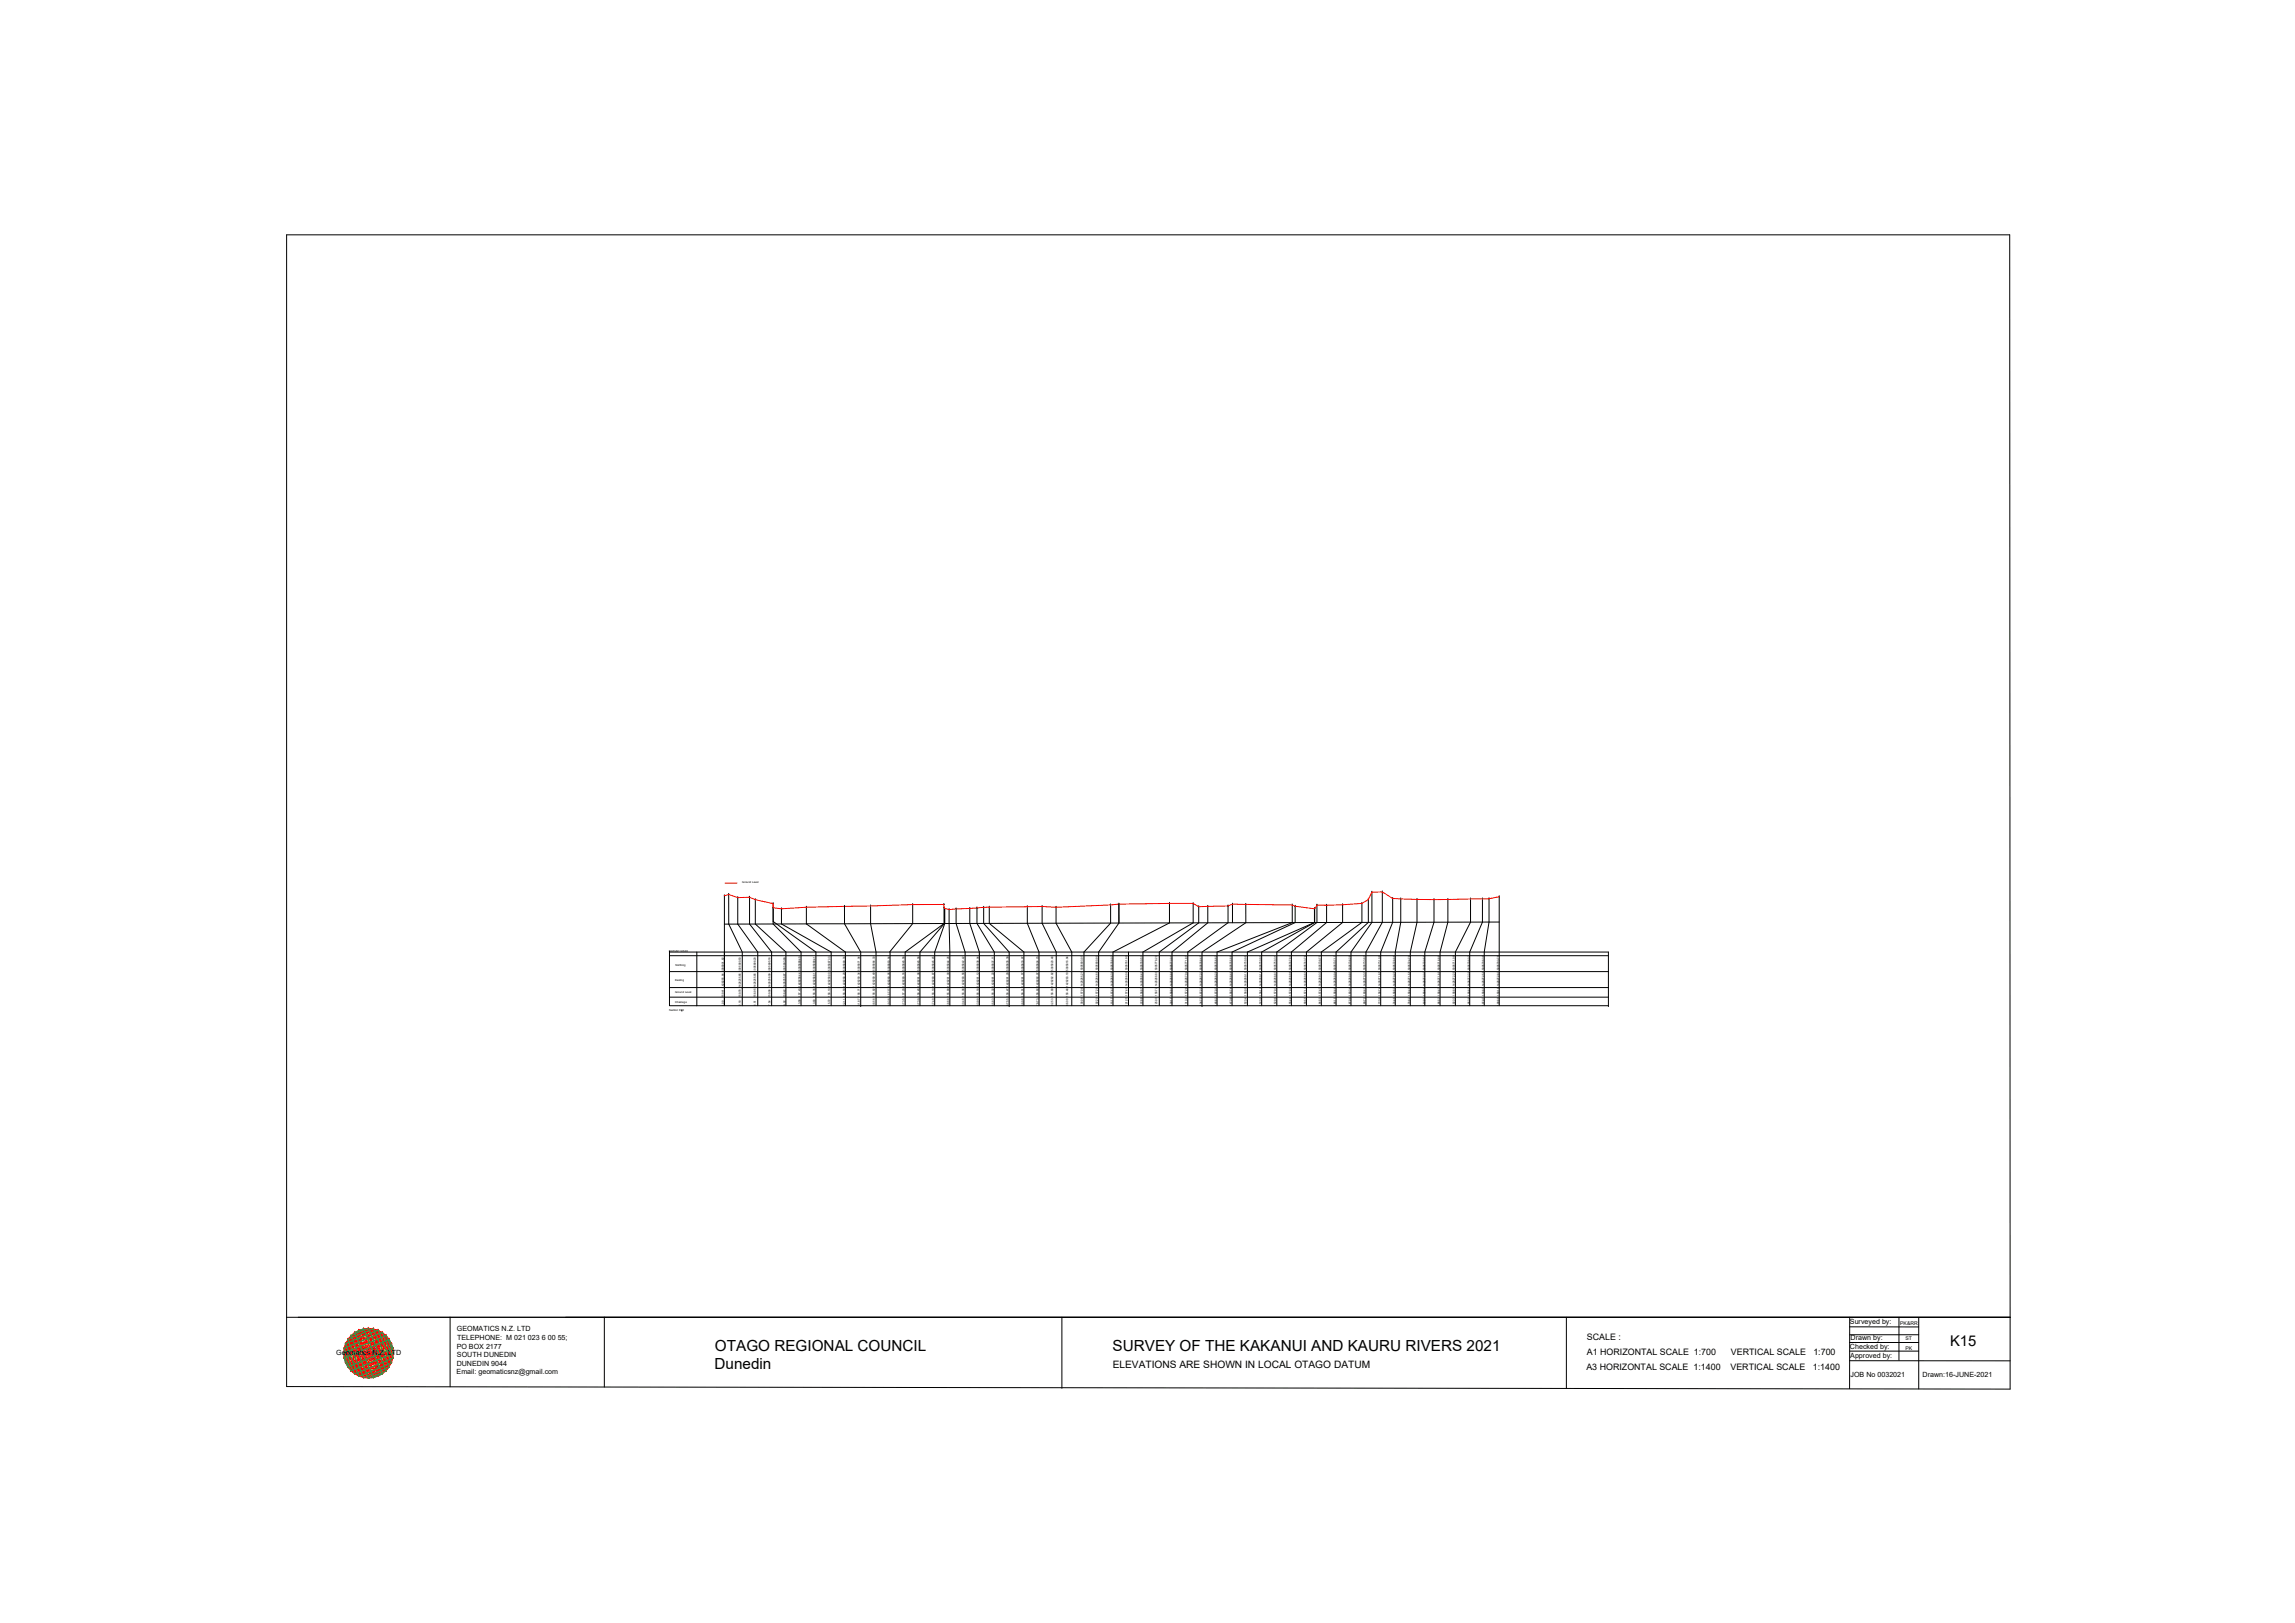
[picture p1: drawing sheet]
<svg xmlns="http://www.w3.org/2000/svg" width="420mm" height="297mm" viewBox="0 0 420 297" stroke-linecap="round" stroke-linejoin="round" font-family="sans-serif">
<defs><g id="words">
<g font-size="2.8">
<text x="130.8" y="250.6">Dunedin</text>
<text x="130.9" y="247.3">OTAGO REGIONAL COUNCIL</text>
<text x="203.7" y="247.3">SURVEY OF THE KAKANUI AND KAURU RIVERS 2021</text>
</g>
<text font-size="2.7" x="357" y="246.4">K15</text>
<text font-size="1.9" x="203.7" y="250.4">ELEVATIONS ARE SHOWN IN LOCAL OTAGO DATUM</text>
<g font-size="1.6">
<text x="290.5" y="245.3">SCALE :</text>
<text x="290.4" y="250.7">A3 HORIZONTAL SCALE 1:1400</text>
<text x="290.5" y="248">A1 HORIZONTAL SCALE 1:700</text>
<text x="316.8" y="250.7">VERTICAL SCALE</text>
<text x="316.9" y="248">VERTICAL SCALE</text>
<text x="331.9" y="250.7">1:1400</text>
<text x="332" y="248">1:700</text>
</g>
<g font-size="1.3">
<text x="83.6" y="243.7">GEOMATICS N.Z. LTD</text>
<text x="83.7" y="245.2">TELEPHONE: M 021 023 6 00 55;</text>
<text x="338.7" y="242.4">Surveyed by:</text>
<text x="338.8" y="245.3">Drawn by:</text>
<text x="61.6" y="248.1">Geomatics N.Z. LTD</text>
<text x="83.6" y="251.5">Email: geomaticsnz@gmail.com</text>
<text x="83.6" y="246.8">PO BOX 2177</text>
<text x="83.6" y="250">DUNEDIN 9044</text>
<text x="83.7" y="248.4">SOUTH DUNEDIN</text>
<text x="338.7" y="246.9">Checked by:</text>
<text x="338.7" y="248.6">Approved by:</text>
<text x="338.8" y="251.9">JOB No 0032021</text>
<text x="352" y="251.9">Drawn:16-JUNE-2021</text>
</g>
<g font-size=".9">
<text x="347.9" y="242.4">PK&amp;RR</text>
<text x="348.8" y="245.3">ST</text>
<text x="348.8" y="247">PK</text>
</g>
<g font-size=".5">
<text x="135.9" y="161.6">Ground Level</text>
<text x="122.5" y="174.1">DATUM 145.00</text>
<text x="123.6" y="179.6">Easting</text>
<text x="123.7" y="176.7">Northing</text>
<text x="122.5" y="185.1">Section K15</text>
<text x="123.6" y="181.7">Ground Level</text>
<text x="123.6" y="183.5">Chainage</text>
<text x="132.5" y="184.1" transform="rotate(-90 132.5 184.1)">1.09</text>
<text x="132.5" y="182.6" transform="rotate(-90 132.5 182.6)">159.41 1426255.84 5005901.62</text>
<text x="135.6" y="184.1" transform="rotate(-90 135.6 184.1)">2.18</text>
<text x="135.6" y="182.5" transform="rotate(-90 135.6 182.5)">159.78 1426255.65 5005900.53</text>
<text x="138.4" y="184" transform="rotate(-90 138.4 184)">4.51</text>
<text x="138.4" y="182.5" transform="rotate(-90 138.4 182.5)">158.95 1426255.85 5005898.20</text>
<text x="141.1" y="184.1" transform="rotate(-90 141.1 184.1)">7.54</text>
<text x="141.1" y="182.5" transform="rotate(-90 141.1 182.5)">159.06 1426256.09 5005895.18</text>
<text x="143.8" y="184.1" transform="rotate(-90 143.8 184.1)">9.02</text>
<text x="143.8" y="182.5" transform="rotate(-90 143.8 182.5)">158.42 1426255.87 5005893.69</text>
<text x="146.5" y="184.1" transform="rotate(-90 146.5 184.1)">13.58</text>
<text x="146.5" y="182.4" transform="rotate(-90 146.5 182.4)">157.43 1426258.44 5005889.40</text>
<text x="149.3" y="184.1" transform="rotate(-90 149.3 184.1)">13.60</text>
<text x="149.3" y="182.4" transform="rotate(-90 149.3 182.4)">156.35 1426258.61 5005889.41</text>
<text x="152" y="184.1" transform="rotate(-90 152 184.1)">15.72</text>
<text x="152" y="182.4" transform="rotate(-90 152 182.4)">156.10 1426259.00 5005887.33</text>
<text x="154.7" y="184.1" transform="rotate(-90 154.7 184.1)">22.11</text>
<text x="154.7" y="182.4" transform="rotate(-90 154.7 182.4)">156.50 1426258.20 5005880.74</text>
<text x="157.4" y="184.1" transform="rotate(-90 157.4 184.1)">31.87</text>
<text x="157.4" y="182.4" transform="rotate(-90 157.4 182.4)">156.71 1426259.34 5005871.04</text>
<text x="160.1" y="184.1" transform="rotate(-90 160.1 184.1)">38.56</text>
<text x="160.1" y="182.4" transform="rotate(-90 160.1 182.4)">156.82 1426259.49 5005864.33</text>
<text x="162.9" y="184" transform="rotate(-90 162.9 184)">49.36</text>
<text x="162.9" y="182.4" transform="rotate(-90 162.9 182.4)">157.17 1426260.05 5005853.54</text>
<text x="165.6" y="184.1" transform="rotate(-90 165.6 184.1)">57.35</text>
<text x="165.6" y="182.4" transform="rotate(-90 165.6 182.4)">157.20 1426260.74 5005845.58</text>
<text x="168.3" y="184.1" transform="rotate(-90 168.3 184.1)">57.39</text>
<text x="168.3" y="182.4" transform="rotate(-90 168.3 182.4)">156.45 1426261.06 5005845.56</text>
<text x="171" y="184.1" transform="rotate(-90 171 184.1)">57.49</text>
<text x="171" y="182.4" transform="rotate(-90 171 182.4)">156.19 1426260.87 5005845.45</text>
<text x="173.8" y="184.1" transform="rotate(-90 173.8 184.1)">58.68</text>
<text x="173.8" y="182.4" transform="rotate(-90 173.8 182.4)">155.89 1426261.00 5005844.26</text>
<text x="176.5" y="184.1" transform="rotate(-90 176.5 184.1)">60.48</text>
<text x="176.5" y="182.4" transform="rotate(-90 176.5 182.4)">156.06 1426260.56 5005842.42</text>
<text x="179.2" y="184.1" transform="rotate(-90 179.2 184.1)">63.99</text>
<text x="179.2" y="182.4" transform="rotate(-90 179.2 182.4)">156.18 1426261.12 5005838.94</text>
<text x="181.9" y="184.1" transform="rotate(-90 181.9 184.1)">65.83</text>
<text x="181.9" y="182.4" transform="rotate(-90 181.9 182.4)">156.32 1426261.22 5005837.11</text>
<text x="184.7" y="184.1" transform="rotate(-90 184.7 184.1)">67.55</text>
<text x="184.7" y="182.4" transform="rotate(-90 184.7 182.4)">156.47 1426261.29 5005835.39</text>
<text x="187.4" y="184.1" transform="rotate(-90 187.4 184.1)">68.98</text>
<text x="187.4" y="182.4" transform="rotate(-90 187.4 182.4)">156.51 1426261.57 5005833.97</text>
<text x="190.1" y="184.1" transform="rotate(-90 190.1 184.1)">78.73</text>
<text x="190.1" y="182.4" transform="rotate(-90 190.1 182.4)">156.62 1426262.07 5005824.23</text>
<text x="192.8" y="184.1" transform="rotate(-90 192.8 184.1)">82.53</text>
<text x="192.8" y="182.4" transform="rotate(-90 192.8 182.4)">156.69 1426262.82 5005820.48</text>
<text x="195.5" y="184.1" transform="rotate(-90 195.5 184.1)">86.09</text>
<text x="195.5" y="182.4" transform="rotate(-90 195.5 182.4)">156.48 1426263.19 5005816.94</text>
<text x="198.3" y="184.1" transform="rotate(-90 198.3 184.1)">100.09 157.08 1426265.21 5005803.07</text>
<text x="201" y="184.1" transform="rotate(-90 201 184.1)">102.20 157.29 1426264.68 5005800.90</text>
<text x="203.7" y="184.1" transform="rotate(-90 203.7 184.1)">115.17 157.47 1426266.36 5005788.03</text>
<text x="206.4" y="184.1" transform="rotate(-90 206.4 184.1)">121.25 157.41 1426266.06 5005781.90</text>
<text x="209.2" y="184.1" transform="rotate(-90 209.2 184.1)">122.66 156.63 1426266.42 5005780.51</text>
<text x="211.9" y="184.1" transform="rotate(-90 211.9 184.1)">125.00 156.72 1426266.80 5005778.20</text>
<text x="214.6" y="184.1" transform="rotate(-90 214.6 184.1)">130.17 156.82 1426266.86 5005773.01</text>
<text x="217.3" y="184.1" transform="rotate(-90 217.3 184.1)">131.32 157.28 1426267.04 5005771.87</text>
<text x="220" y="184.1" transform="rotate(-90 220 184.1)">134.73 157.22 1426267.23 5005768.47</text>
<text x="222.8" y="184.1" transform="rotate(-90 222.8 184.1)">146.63 157.07 1426268.28 5005756.62</text>
<text x="225.5" y="184.1" transform="rotate(-90 225.5 184.1)">147.38 156.74 1426268.45 5005755.88</text>
<text x="228.2" y="184.1" transform="rotate(-90 228.2 184.1)">152.34 156.09 1426269.11 5005750.96</text>
<text x="230.9" y="184.1" transform="rotate(-90 230.9 184.1)">152.39 156.12 1426269.14 5005750.91</text>
<text x="233.7" y="184.1" transform="rotate(-90 233.7 184.1)">152.96 157.03 1426268.83 5005750.31</text>
<text x="236.4" y="184.1" transform="rotate(-90 236.4 184.1)">155.44 157.00 1426268.96 5005747.83</text>
<text x="239.1" y="184.1" transform="rotate(-90 239.1 184.1)">159.55 157.13 1426269.61 5005743.76</text>
<text x="241.8" y="184.1" transform="rotate(-90 241.8 184.1)">164.50 157.47 1426269.33 5005738.77</text>
<text x="244.5" y="184.1" transform="rotate(-90 244.5 184.1)">166.15 158.46 1426269.94 5005737.17</text>
<text x="247.3" y="184.1" transform="rotate(-90 247.3 184.1)">167.06 160.34 1426269.91 5005736.25</text>
<text x="250" y="184.1" transform="rotate(-90 250 184.1)">169.72 160.42 1426270.37 5005733.62</text>
<text x="252.7" y="184.1" transform="rotate(-90 252.7 184.1)">172.38 158.74 1426271.85 5005731.08</text>
<text x="255.4" y="184.1" transform="rotate(-90 255.4 184.1)">174.46 158.62 1426270.29 5005728.86</text>
<text x="258.2" y="184.1" transform="rotate(-90 258.2 184.1)">178.62 158.49 1426271.55 5005724.79</text>
<text x="260.9" y="184.1" transform="rotate(-90 260.9 184.1)">182.97 158.44 1426272.37 5005720.50</text>
<text x="263.6" y="184.1" transform="rotate(-90 263.6 184.1)">186.53 158.47 1426271.89 5005716.88</text>
<text x="266.3" y="184.1" transform="rotate(-90 266.3 184.1)">192.33 158.61 1426272.29 5005711.09</text>
<text x="269.1" y="184.1" transform="rotate(-90 269.1 184.1)">195.39 158.62 1426272.29 5005708.02</text>
<text x="271.7" y="184.1" transform="rotate(-90 271.7 184.1)">197.07 158.67 1426272.59 5005706.36</text>
<text x="274.4" y="184.1" transform="rotate(-90 274.4 184.1)">199.69 159.18 1426272.83 5005703.75</text>
</g>
</g></defs>
<!-- layer: 0 -->
<g fill="none" stroke="#000" stroke-width=".18">
<path d="M52.5 43h315.4l.1 211.2-315.5-.4zM122.6 174.2h.1M122.6 174.9h171.9M122.6 177.8h171.9M127.6 174.2v9.9M132.6 163.9v.1M132.6 164h.1M132.6 174.2v9.9h-5M132.6 164v17M133.4 163.7h.1M133.4 163.7v5.4l2.5 5.1v9.9M135.1 164.3h.1"/>
<path d="M135.1 164.3v4.8l3.6 5.1v9.9M137.2 164.2h.1M137.2 164.2v4.9l4.1 5.1v9.9M138.3 164.7h.1M138.3 164.7v4.4l5.6 5.1v9.9M141.5 165.4h.1M141.5 165.4v3.7l5.2 5.1v9.9M141.6 166.1h.1M141.6 165.4h-.1M141.6 168.7l7.8 5.5v9.9M143.1 166.3h.1M143.1 166.3v2.8l9.1 5.1v9.9"/>
<path d="M147.6 166h.1M147.6 169.1h-15M147.6 166v3.1M147.6 169.1l7.2 5.1v9.9M147.6 166v.1M154.6 165.9h.1M154.6 165.9v3.2l3 5.1v10M159.4 165.8h.1M159.4 165.8v3.3l1 5.1v9.9M163 174.2v9.9M167.1 165.6h.1M167.1 165.6v3.4l-4.2 5.2"/>
<path d="M167.1 165.5v.1M172.8 165.5h.1M172.8 166.1h.1M172.8 166.1v2.9l-7.1 5.2v9.9M172.9 166.3h.1M172.9 166.3v2.7l-4.5 5.2v9.9M173 166.3v2.7l-1.9 5.2v9.9M173.7 166.5h.1M173.8 166.5h.1M173.8 166.5l.1 17.6M173.8 166.5h-.1M175 166.3v.1"/>
<path d="M175 166.3h.1M175 166.3v2.7l1.7 5.2v9.9M177.5 166.3h.1M177.5 166.3v2.7l1.8 5.2v9.9M177.6 166.3h-.1M178.9 166.2h.1M178.9 166.2v2.8l3.1 5.2v9.9M178.9 166.2h-.1M180.1 166.1h.1M180.1 166.1v2.9l4.7 5.2v10M181.1 166h.1M181.1 166v3l6.4 5.2v9.9"/>
<path d="M188.1 165.9h.1M188.1 165.9v3.1l2.1 5.2v9.9M190.8 165.9h.1M190.8 165.9v3.1l2.6 5.2v9.9M193.3 166.1h.1M193.3 166.1v2.9l2.9 5.2v9.9M203.3 165.6h.1M203.3 165.6v3.3l-4.9 5.3v9.9M203.8 174.2v9.9M204.8 165.5h.1M204.8 165.5l.1 3.4-3.8 5.3v9.9M204.8 165.5v3.4"/>
<path d="M204.9 165.5h-.1M206.6 174.2v9.9M209.2 174.2v9.9M212.2 174.2v9.9M214.1 165.3h.1M214.1 165.3v3.6M214.1 165.3v.1M214.6 174.2v9.9M217.5 174.2v9.9M218.4 165.4h.1M218.4 165.4v3.5M218.5 165.4h-.1"/>
<path d="M219.5 165.9h.1M219.5 165.9v3M221.1 165.9h.1M221.1 165.9v3M222.8 174.2v9.9M224.8 165.8h.1M224.8 165.8v3.1M225.6 174.2v9.9M225.6 165.5h.1M225.6 165.5v3.4M228.1 165.5h.1M228.1 165.5v3.4l-8 5.3v10"/>
<path d="M228.4 174.2v9.9M231 174.2v9.9M233.8 174.2v9.9M236.4 174.2v9.9M236.6 165.6h.1M236.6 165.6v3.3M237.1 165.9h.1M237.1 165.9v2.9M239.2 174.2v9.9M240.6 166.3h.1M240.6 166.3v2.5M240.7 166.3h.1"/>
<path d="M240.7 166.3v2.5M240.7 166.3h-.1M241.1 165.7h.1M241.1 165.7v3.1M241.9 174.2v9.9M242.9 165.7h.1M242.9 165.7v3.1M244.6 174.2v9.9M245.8 165.6h.1M245.8 165.6v3.2M247.3 174.2v9.9M249.3 165.3v.1"/>
<path d="M249.3 165.3h.1M249.3 165.3v3.5M250.1 174.2v9.9M250.5 164.6h.1M250.5 164.6v4.2M251.2 163.3h.1M251.2 163.3v5.5M252.8 174.2v9.9M253.1 163.2h.1M253.1 163.2v5.6M255 164.4h.1M255 164.4v4.4"/>
<path d="M255.4 174.2v9.9M256.4 164.5h.1M256.4 164.5v4.3M256.5 164.5h-.1M258.2 174.2v9.9M259.4 164.6h.1M259.4 164.6v4.2M260.8 174.2v9.9M262.5 164.6h.1M262.5 164.6v4.2M262.5 164.6v.1M263.6 174.2v9.9"/>
<path d="M265.1 164.6h.1M265.1 164.6v4.2M266.4 174.2v9.9M269.1 174.2v9.9M269.2 164.5h.1M269.2 164.5v4.3M271.4 164.5h.1M271.4 164.5v4.3M271.7 174.2v9.9M272.6 164.5h.1M272.6 164.5v4.3M274.5 164.1h.1"/>
<path d="M274.5 168.8l-126.9 .3M274.5 164.1v20M122.6 182.5h171.9M122.6 180.7h171.9M124.8 185h.1M127.6 184.1h-5v-9.9h171.9v10M132.6 182.5v1.6h161.9M52.5 241.1h315.5M82.4 241.1v12.7M110.6 241.1v12.8M194.4 241.1v13M286.8 241.1v13"/>
<path d="M338.6 245.7h12.7M338.6 249l29.4 .1M338.6 242.8l12.7 .1M338.6 247.3h12.7M338.6 244.3h12.7M338.6 241.1v13.1M347.7 241.1v7.8M351.3 241.1v13.1"/>
</g>
<!-- layer: geo -->
<g fill="none" stroke="#545454" stroke-width=".18">
<path d="M62.9 247.7h9.1M63 246.8h9v1.8h-9zM63.2 245.9h.1M63.2 245.9h8.5v3.5h-8.5zM63.7 245.1h7.6v5.1h-7.6zM64.2 244.4h6.5v6.5h-6.5zM64.9 243.9h.1M64.9 243.9h5.1v7.6h-5.1zM65.7 243.4h3.5v8.5h-3.5zM66.6 243.2h1.8v8.9h-1.8zM67.5 243.1v9.1M71.3 245.1h.1"/>
<path d="M72 246.8h.1"/>
</g>
<g fill="none" stroke="#ff0" stroke-width=".18">
<path d="M62.9 247.7l4.6-4.6 4.5 4.6-4.5 4.5-4.5-4.5M63 246.8l3.6-3.6 5.4 5.4-3.6 3.5zM63.7 245.1l1.2-1.2 6.4 6.3-1.3 1.3zM64.2 250.9h.1M64.2 244.4l6.5 6.5M65.7 243.4l6 6-2.5 2.5-6-6zM68.4 252.1h.1M68.4 243.2l3.6 3.6-5.4 5.4-3.6-3.6zM69.2 243.4l2.5 2.5-6 6-2.5-2.5zM70 243.9l1.3 1.2-6.4 6.4-1.2-1.3zM70.7 244.4h.1M70.7 244.4l-6.5 6.5"/>
<path d="M70.8 250.9h.1"/>
</g>
<g fill="none" stroke="#00b85c" stroke-width=".18">
<path d="M62.9 247.7l7.8-3.3 1.3 3.3-7.8 3.2zM63 246.8l7-2.9 2 4.7-7.1 2.9zM63 248.6l8.3-3.5 .7 1.7-8.3 3.4zM63.2 245.9l4.3 1.8M63.2 245.9l2.5 6M63.7 245.1l4.7-1.9 2.9 7-4.7 2zM64.2 244.4l3.3-1.3 3.2 7.8-3.2 1.3zM64.9 243.9l1.7-.7 3.4 8.3-1.6 .7zM65.7 243.4l1.8 4.3M67.5 247.7l1.7 4.2M67.5 247.7l4.2 1.7-2.5-6-3.5 8.5M69.2 243.4l-6 2.5"/>
<path d="M71.7 245.9l-8.5 3.5M71.7 249.4l-6 2.5"/>
</g>
<g fill="none" stroke="#f00" stroke-width=".18">
<path d="M62.9 247.7l.3 1.7M62.9 247.7l2.8 4.2M62.9 247.7l6.3 4.2M62.9 247.7h.1M63 248.6h.1M63 246.8h.1M63 246.8l4.5 .9M63 246.8l.7 3.4M63 246.8l3.6 5.3M63 248.6l1.9 2.9M63 248.5l5.4 3.6M63 246.8l7 4.7"/>
<path d="M63 248.6l8.3 1.6M63.2 245.9l1 5M63.2 245.9l4.3 6.3M63.2 249.4l1 1.5M63.2 249.4l4.3 2.8M63.2 245.9l7.5 5M63.2 245.9l8.9 1.8M63.2 249.4l7.5 1.5M63.2 245.9l-.3 1.8M63.2 245.9h.1M63.3 249.4h.1M63.7 250.2h.1"/>
<path d="M63.7 245.1h.1M63.7 245.1l3.8 2.6M63.7 245.1l1.2 6.4M63.7 245.1l4.7 7M63.7 250.2l2.9 1.9M63.7 245.1l8.3 1.7M63.7 250.2l6.3 1.3M63.7 245.1l-.7 3.4M64.2 244.5h.1M64.2 244.4l1.5 7.5M64.2 244.4l5 7.5M64.2 244.4l7.5 5-8.8-1.7"/>
<path d="M64.2 250.9l1.5 1M64.2 244.4l-1 1.5M64.2 244.4l7.5 1.5M64.2 250.9l5 1M64.2 244.4l-1 5M64.3 250.9h.1M64.9 243.9h.1M64.9 251.5h.1M64.9 243.9l2.6 3.8M64.9 243.9l1.7 8.2M64.9 243.9l-1.9 2.9M64.9 251.5l3.5 .6"/>
<path d="M64.9 243.9l-1.2 6.3M65.7 243.5h.1M65.7 243.4l1.8 8.8M65.7 243.4l5 7.5M65.7 243.4l-1.5 1M65.7 243.4l6.3 4.3M65.7 243.4l-2.8 4.3M65.7 243.4l5 1M65.7 251.9l1.8 .3M65.7 243.4l-1.5 7.5M65.8 251.9h.1M66.6 243.2h.1"/>
<path d="M66.6 252.2h.1M66.6 243.2l.9 4.5M66.6 243.2l-2.9 1.9M66.6 243.2l-3.6 5.3M66.6 243.2l3.4 .7M66.6 243.2l-1.7 8.3M67.4 243.1h.1M67.5 247.7l.9 4.5M67.5 247.7l2.5 3.8M67.5 247.7l3.8 2.5M67.5 247.7l4.5 .9M67.5 247.7l-4.5 .9"/>
<path d="M67.5 247.7l-2.6 3.8M67.5 243.1l1.7 8.8M67.5 243.1l-1.8 .3M67.5 243.1l4.2 6.3M67.5 243.1l-4.3 2.8M67.5 243.1l4.2 2.8M67.5 243.1l-4.3 6.3M67.5 243.1l1.7 .3M67.5 243.1l-1.8 8.8M67.5 252.2h.1M68.4 252.1h.1M68.4 243.2h.1"/>
<path d="M68.4 243.2l-1.8 9M68.4 243.2l1.6 8.3M68.4 243.2l-3.5 .7M68.4 243.2l3.6 5.4M68.4 243.2l-5.4 3.6M68.4 243.2l2.9 1.9M68.4 243.2l-4.7 7M69.2 243.4h.1M69.2 243.4l1.5 7.5M69.2 243.4l-5 1M69.2 251.9l-1.7 .3M69.2 243.4l2.8 4.3"/>
<path d="M69.2 243.4l-6.3 4.3M69.2 243.4l1.5 1M69.2 243.4l-5 7.5M69.2 243.4l-1.7 8.8M69.2 251.9h.1M70 251.5h.1M70 243.9h.1M70 243.9l-2.5 3.8M70 243.9l1.3 6.3M70 243.9l-6.3 1.2M70 251.5l-3.4 .6M70 243.9l2 2.9"/>
<path d="M70 243.9l-7 4.6M70 243.9l-1.6 8.2M70.7 244.4h.1M70.7 244.4l1 5M70.7 244.4l-7.5 1.5M70.7 250.9l-5 1M70.7 244.4l1 1.5M70.7 244.4l-7.5 5M70.7 250.9l-1.5 1M70.7 244.4l-5 7.5M70.7 244.4l-1.5 7.5M70.7 250.9h.1"/>
<path d="M71.3 245.1h.1M71.3 245.1l-7.6 5.1M71.3 245.1l.7 3.5M71.3 245.1l-8.3 1.7M71.3 250.2l-6.4 1.3M71.3 250.2l-2.9 1.9M71.3 245.1l-4.7 7M71.3 245.1l-1.3 6.4M71.3 250.2h.1M71.3 245.1l-6.4-1.2 7.1 4.6M71.7 245.9h.1M71.7 249.4h.1"/>
<path d="M71.7 245.9l.3 1.8M71.7 249.4l-7.5 1.5M71.7 249.4l-4.2 2.8M71.7 249.4l-1 1.5M71.7 245.9l-1 5M71.7 245.9l-8.8 1.8M71.7 245.9l-7.5 5M71.7 245.9l-4.2 6.3M72 246.8h.1M72 248.5h.1M72 246.8l-4.5 .9M72 248.6l-8.3 1.6"/>
<path d="M72 246.8l-5.4-3.6 4.7 7M72 246.8l-7.1 4.7M72 248.6l-5.4 3.5M72 246.8l-3.6 5.3M72 248.5l-2 3M72 246.8l-.7 3.4M72 247.6h.1M72 247.7l-8.8 1.7M72 247.7l-6.3 4.2M72 247.7l-2.8 4.2M72 247.7l-.3 1.7"/>
</g>
<!-- layer: 0 -->
<path d="M132.6 164l.8-.3 1.7 .6 2.1-.1 1.1 .5 3.2 .7 .1 .7 1.5 .2 4.5-.3 19.5-.4 5.7-.1 .1 .8 .9 .2 5.1-.3a115.6 115.6 0 0 1 14.4-.1l11.5-.6 13.6-.2 1.1 .6 5.3-.1 .8-.3 11 .1 .5 .3 3.5 .4 .5-.6 4.7-.1 3.5-.3 1.2-.7 .7-1.3 1.9-.1 1.9 1.2 1.4 .1 6.1 .1 8.9-.1h1.2l1.9-.4M132.7 161.6h2.2" fill="none" stroke="#f00" stroke-width=".18"/>
<!-- layer: Datum revision K8-21 -->
<g fill="none" stroke="#000" stroke-width=".18">
<path d="M214.1 168.9l-10.3 5.3M218.4 168.9l-9.2 5.3M219.5 168.9l-7.3 5.3M221.1 168.9l-6.5 5.3M224.8 168.9l-7.3 5.3M236.6 168.9l-13.8 5.3M237.1 168.8l-11.5 5.4M240.6 168.8l-12.2 5.4M240.7 168.8l-9.7 5.4M241.1 168.8l-7.3 5.4M242.9 168.8l-6.5 5.4M245.8 168.8l-6.6 5.4"/>
<path d="M249.3 168.8l-7.4 5.4M250.5 168.8l-5.9 5.4M251.2 168.8l-3.9 5.4M253.1 168.8l-3 5.4M255 168.8l-2.2 5.4M256.4 168.8l-1 5.4M259.4 168.8l-1.2 5.4M262.5 168.8l-1.7 5.4M265.1 168.8l-1.5 5.4M269.2 168.8l-2.8 5.4M271.4 168.8l-2.3 5.4M272.6 168.8l-.9 5.4"/>
</g>
<use href="#words"/>
</svg>
